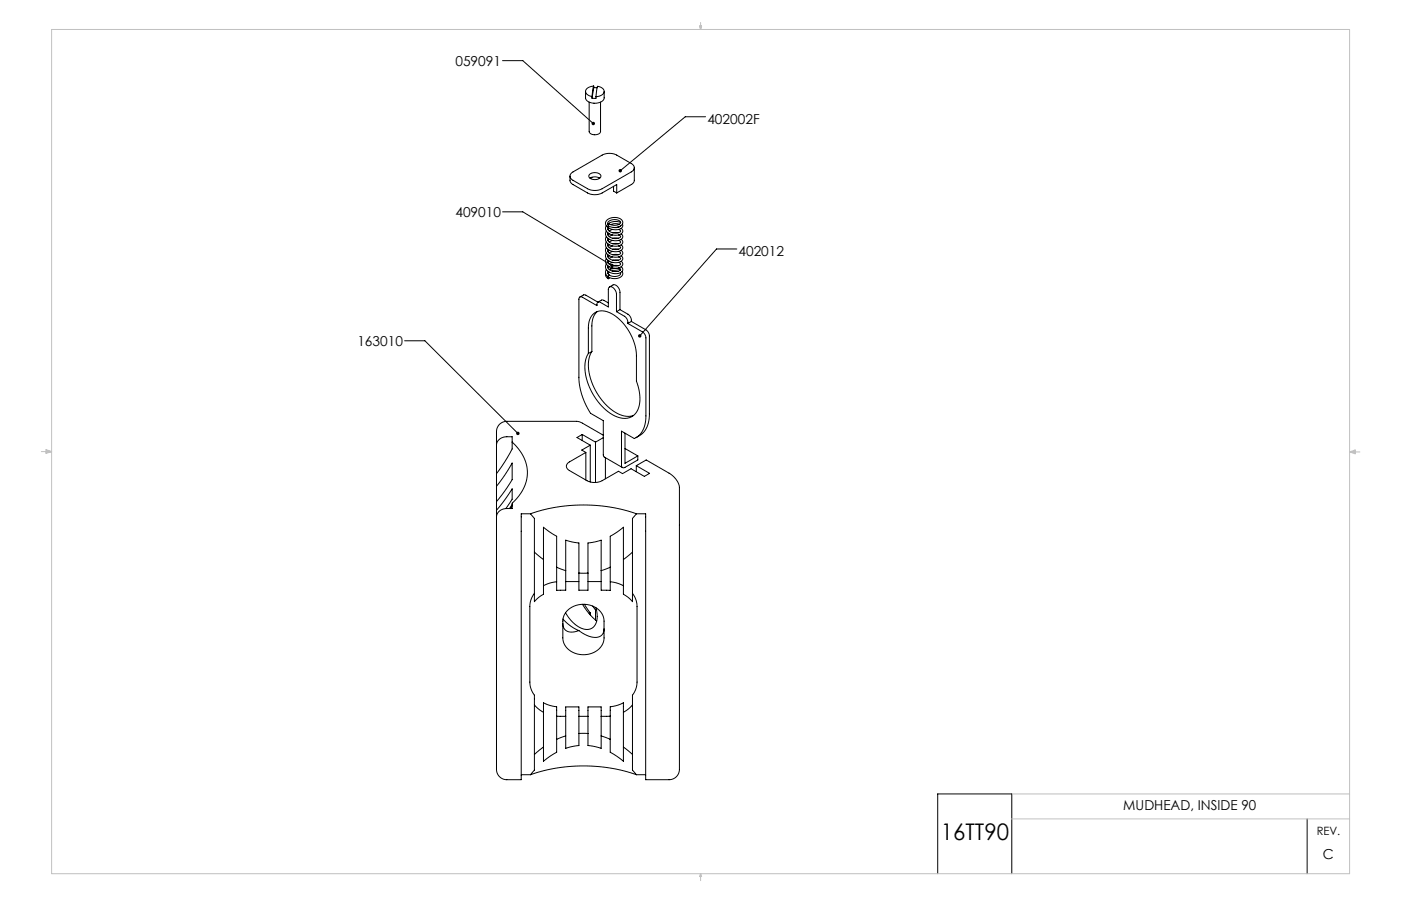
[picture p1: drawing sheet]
<svg xmlns="http://www.w3.org/2000/svg" width="432mm" height="279mm" viewBox="0 0 432 279" stroke-linecap="round" stroke-linejoin="round" font-family="sans-serif">
<defs><g id="words">
<text font-size="7.1" x="290" y="259.1">16TT90</text>
<g font-size="4.2">
<text x="140.4" y="20.3">059091</text>
<text x="218" y="38.2">402002F</text>
<text x="140.4" y="67">409010</text>
<text x="227.6" y="78.9">402012</text>
<text x="110.1" y="106.7">163010</text>
<text x="346.2" y="249.8">MUDHEAD, INSIDE 90</text>
<text x="407.7" y="264.9">C</text>
</g>
<text font-size="3.5" x="405.8" y="257.6">REV.</text>
</g></defs>
<g fill="none" stroke="#000" stroke-width=".31">
<path d="M154.9 18.7h6.2l21.7 19.4M180.5 28.2v2a3.2 3.2 0 0 0 4.4 1.4l.8-.5 .4-.5 .1-2.4M181.6 31.5v9.1a2.02 2.02 0 0 0 3.5 0v-9.1M182.5 29.8v.5M183 26.5l-.5 3.3M183 26.5a2.1 2.1 0 0 0-2.5 2l.7 .8 1.3 .5M183 27l1 .1M183 27l-.5 3.3M183 26.5v.5M183.7 29.8v.5h-1.2M184.2 26.6a1.62 1.62 0 0 1 1.7 2.3l-1 .7-1.2 .2zM217.5 36h-6.3l-20 16.7"/>
<path d="M175.7 54.3v1.5l.5 .8 4.9 2.9a5 5 0 0 0 4.5 0l4.5-2.6v2.6M176 53.5l9.6-5.7a5 5 0 0 1 4.5 0l4.5 2.6a1.37 1.37 0 0 1 .9 1.3 1.37 1.37 0 0 1-.9 1.3l-9 5.2a5 5 0 0 1-4.5 0l-4.5-2.6a1.32 1.32 0 0 1-.6-2.1zM181.7 53.8a2.28 2.28 0 0 1 3.5 .5 2.18 2.18 0 0 1-3.7 .1zM181.9 55a2.81 2.81 0 0 1 2.9 0M182 54.9h.1M182.1 54.8v.1M182.5 54.7l-.4 .2M189.1 57.5v1.4l1 .6M195.5 51.7v4l-.3 .7-5.1 3.1M154.9 65.3h6.2l27.5 16.6M186.9 69.6a2.02 2.02 0 0 0 1.9 2.9h1.8a1.14 1.14 0 0 0 1.2-.7 1.14 1.14 0 0 0-.4-1.4M186.9 76.4a2.21 2.21 0 0 0 2.4 2.9 1.83 1.83 0 0 0 2.6-1.6l-.5-.5"/>
<path d="M186.9 79.7a2.21 2.21 0 0 0 2.4 3 2.28 2.28 0 0 0 2.7-1.3l-.6-.8M186.9 73a2.02 2.02 0 0 0 1.9 2.8 2.39 2.39 0 0 0 3.2-1.2l-.6-.8M186.9 71.3a2.17 2.17 0 0 0 2.2 2.9 2.2 2.2 0 0 0 2.8-1.4l-.5-.7M186.9 74.7a2.22 2.22 0 0 0 2.4 2.9 2.02 2.02 0 0 0 2.7-1.3l-.6-.8M186.9 78a2.27 2.27 0 0 0 2.6 3 1.86 1.86 0 0 0 2.4-1.5l-.5-.6M187.3 70.1a1.99 1.99 0 0 0 2.6 1.8l.8-.1a.52 .52 0 0 0 .6-.6 .52 .52 0 0 0-.7-.4M187.4 75.2a1.9 1.9 0 0 0 2.4 1.8 1.15 1.15 0 0 0 1.5-.7l-.7-.5M187.4 76.9a2.09 2.09 0 0 0 2.8 1.7h.2a.57 .57 0 0 0 .7-.1 .57 .57 0 0 0-.1-.8l-.4-.2M187.4 73.5a1.43 1.43 0 0 0 1.5 1.7 1.95 1.95 0 0 0 2.4-.6l-.7-.4M187.4 71.8a1.71 1.71 0 0 0 2 1.8l1-.1a.58 .58 0 0 0 .7-.1 .58 .58 0 0 0 .1-.6l-.6-.3M187.4 78.6a2.01 2.01 0 0 0 2.5 1.8 .96 .96 0 0 0 1.4-.8l-.7-.4M187.5 69.3a1.21 1.21 0 0 1 1.4-1.5 1.74 1.74 0 0 1 2.4 .9 3.5 3.5 0 0 1-3.7 .4l-.1 .2a1.19 1.19 0 0 0 1.5 .8h.5a2.14 2.14 0 0 0 2.4-1.7 3.2 3.2 0 0 0-4.7-.6 1.4 1.4 0 0 0 .3 2.4"/>
<path d="M187.6 69.7l-.2 .5M187.9 75.5l-.6 .3M187.9 73.8l-.5 .3M187.9 70.4l-.5 .4M187.9 72.1l-.5 .3M187.9 77.2l-.5 .3M187.9 78.9l-.5 .3M188.8 75.8l-1 .5M188.8 72.5l-1 .5M188.8 79.2l-1 .5M188.8 77.5l-1 .5M188.8 70.8l-1 .5"/>
<path d="M188.8 74.2l-1 .5M190.4 70l.2 .1M190.6 71.8h-1.8M190.6 76.9h-1.8M190.6 78.5h-1.8M190.6 75.2h-1.8M190.6 73.5h-1.8M190.8 69.2a3.4 3.4 0 0 0-2.6 .1M191.3 69.7l-.9 .4h-1.4M191.3 68.6l-.9-.3a4.1 4.1 0 0 0-3.1 .8M191.8 69.1a1.52 1.52 0 0 1-2 1.8l-1.2-.2-1.2-.5M227.1 76.8h-6.3l-23.6 26.8"/>
<path d="M178.7 91.6l1.5-.7 4.1 2.3 1.4-.7 1.8 .9M182.8 96.9a5.1 5.1 0 0 1 6.7 .4 16.6 16.6 0 0 1 6.7 12.4v7.9a10.2 10.2 0 0 1-.5 10.1 5.4 5.4 0 0 1-7 .2 18 18 0 0 1-8.2-16.7l.8-2.2v-7.9a5.9 5.9 0 0 1 1.5-4.2zM184.1 96.1a5.6 5.6 0 0 0-1.7 4.4v7.9M186.7 84.3l.1 .9 .7 .8M186.9 81.4a1.95 1.95 0 0 0 1.8 2.9l.6 .1a1.86 1.86 0 0 0 2.6-1.6l-.5-.5M186.9 83.1a1.64 1.64 0 0 0 .5 2.3M187.3 81.9a1.75 1.75 0 0 0 2.2 1.8 1.38 1.38 0 0 0 1.8-.7l-.7-.4M187.4 83.6l-.1 .7 .5 .6M187.4 80.3a2.04 2.04 0 0 0 2.7 1.7 .76 .76 0 0 0 1.1-.8l-.6-.3M187.6 85.5a.27 .27 0 0 0-.2 .3 .27 .27 0 0 0 .3 .2 .27 .27 0 0 0 .2-.4M187.8 83.9l-.4 .4M187.8 83.2l.8-.3a3.7 3.7 0 0 1 2.6 .4"/>
<path d="M187.9 88.5l1-.6a2.12 2.12 0 0 1 2.2 2.2v5.4M187.9 80.6l-.5 .3M187.9 82.3l-.5 .3M188.7 83.6l1.8 .1M188.8 82.6l-1 .5M188.8 80.9l-1 .5M190 96.1v-5.3a2.03 2.03 0 0 0-2.2-2.2l-.3 .6v5.5l-2.7-1.5-.7 .1-.1 .9-4.6-2.6-.5-.1-.4 .4-.1 24.4a21.5 21.5 0 0 0 3.6 11.2l3.9 2.2 .1 11 5.9 3.5M190 96.1l2.4 1.4a2.41 2.41 0 0 1 1.1 2.3M190.6 80.2h-1.8M190.6 81.9h-1.8M191.1 95.5l2.4 1.4a2.41 2.41 0 0 1 1.1 2.2M191.1 95.5l-1.1 .6"/>
<path d="M191.2 84.1v.1a1.02 1.02 0 0 1-1.3 1h-1.1l-1.1-.4-.3 .6M191.7 83.7a1.7 1.7 0 0 1-2 2.2l-1.1-.1-1.1-.4M193.5 99.8l4.6 2.6 .6 .7 .4 .8v24.4a7 7 0 0 1-3.6 6.9l-4-2.2 .2 11 .3 .3 .5-.1 4.1-2.4v-1.2M194.6 99.1l4.6 2.7 .6 .7 .3 .8 .1 24.3a7.4 7.4 0 0 1-3.1 6.7l-1.1 .7M194.6 99.1l-1.1 .7M124.7 105.1h6.2l28.7 28.6M182.4 108.4a12.2 12.2 0 0 0 .8 11.4 14.8 14.8 0 0 0 9.7 8.6l2.4-.3M182.4 108.4l-1.1 .6M157.9 136.3a11.6 11.6 0 0 1 3.2 14.8l-1.2 1.9-2 2.2v1.6h-1.7a2.94 2.94 0 0 0-3.2 2.6M157.9 136.3v2.2l-2.3 3.9-2.6 3.7M157.9 136.3v-1.6h-1.7a2.94 2.94 0 0 0-3.2 2.6M179.4 134l-1.6 .9 4.1 2.4"/>
<path d="M179.4 134l4.1 2.4M179.4 134v1.9M180.6 139.5l-5.1 2.9a1.42 1.42 0 0 0-.9 1.4 1.42 1.42 0 0 0 .9 1.3l5.4 3.1a5.2 5.2 0 0 0 4.7 0l5-2.9 1.3 .8 2.6-1.6 4.1 2.4 1.6-.9-4.1-2.4M180.6 139.5v8.5M181.9 137.3l-2.6 1.5 1.3 .7M181.9 137.3v11.3M183.5 136.4v12.4M185.9 134.2l-6.6-3.8-1.2-.4-21.9-.1a3.2 3.2 0 0 0-3.2 3.2v13M185.9 135l-2.4 1.4M192.6 133.6v9.3l4-2.3M192.6 138.3l4 2.3M153 157.4v79.9a3.2 3.2 0 0 0 3.2 3.2h4.4v-82.1h2.9"/>
<path d="M153 154.7v2.7M153 150l2.6-3.5 2.3-3.7v5.1l-2.3 3.5-2.6 3.3M153 146.1v3.9M153 150v4.7M155.9 156.8l1.2-1.7a3.9 3.9 0 0 0 .8-3.2v-1.2l-2.3 3.4-2.6 3.3M157.9 155.6l-.9 1.2M157.9 155.9l-.5 .9M163.5 158.4a50.4 50.4 0 0 1 32.6 0M163.5 158.4l1.2 1.5v10.4M186.6 141.2v6.5M196.1 143.6l3.1-1.7 7 4a6.2 6.2 0 0 1 3.2 4.5v86.9a3.2 3.2 0 0 1-3.2 3.2h-7.2v-82.1h-2.9M196.1 143.6v1.9"/>
<path d="M196.1 158.4l-1.2 1.5v10.4M164.7 170.3l2.8 2.3M164.7 170.3v15.2l1.3-1.2 1.5-1v-10.7M167.5 172.6v-10l4.1 2.8v9.5M171.6 174.9l2.8 1.1M171.6 179.4l-2.3 .5-1.8 .7M171.6 174.9v7.2l2.8-.1v-6M174.4 176v-9.4l4 .8v9.3M174.4 179.4h4M178.4 176.7h2.8M178.4 176.7v5.3h2.8v-5.3M181.2 179.4h4.1"/>
<path d="M185.3 176v-9.4l-4.1 .8v9.3M188.1 174.9l-2.8 1.1M188.1 179.4l2.3 .5 1.7 .7M188.1 174.9v7.2l-2.8-.1v-6M192.1 172.6v-10l-4 2.8v9.5M194.9 170.3l-2.8 2.3M194.9 170.3v15.2l-1.2-1.2-1.6-1v-10.7M164.7 183l-1.1 2.1-.3 1.9v23.7l.4 1.9 1 1.8v18.3M173.5 192.3a2.77 2.77 0 0 0 4.1 2.4l.8-.2M173.5 190.9a13.6 13.6 0 0 0 4.9 3.6M174.8 188.3a7 7 0 0 1 11.2 1.9l.2 1.1v5.4a6.3 6.3 0 0 1-8.5 4.9 5.4 5.4 0 0 1-4.2-4.9v-6l.5-1.2zM179.5 186.4a19.2 19.2 0 0 0 4.4 5.1"/>
<path d="M180.1 186.4l1.8 2.6M181.9 189v.6M181.9 189l-.3 .2M182.7 186.9l.8 1.2M183.5 188.1v3.1M183.7 187.4a5.3 5.3 0 0 1-1.4 6.4 5.7 5.7 0 0 1-6.3-2.4l-1.7-2.4M183.8 187.9l-.3 .2M186.2 193.9a2.74 2.74 0 0 1-4.1 2.5l-1.8-.7-1.9-1.2M194.9 183l1 1.8 .4 2.2v23.7l-.4 1.9-1 1.8v18.3M164.7 217.4l1.3 1.2 1.5 1.1M194.9 217.4l-1.2 1.2-1.6 1.1M160.6 238.9h2.9"/>
<path d="M163.5 238.9a50.4 50.4 0 0 1 32.6 0M164.7 232.7v4.8l-1.2 1.4M167.5 230.4l-2.8 2.3M171.6 228v4l-4.1 2.8v-4.4M171.6 228v-10l-2-.4-2.1-.9v13.7M171.6 220.9h2.8M174.4 226.9l-2.8 1.1M178.4 226.2v3.7l-4 .9v-3.9M178.4 226.2h2.8M178.4 226.2v-8.2h-4v8.9M178.4 220.9h2.8M181.2 226.2v3.7l4.1 .9v-3.9"/>
<path d="M181.2 226.2v-8.2h4.1v8.9M185.3 226.9l2.8 1.1M188.1 228v4l4 2.8v-4.4M188.1 228v-10l1.9-.4 2.1-.9v13.7M188.1 220.9h-2.8M192.1 230.4l2.8 2.3M194.9 232.7v4.8l1.2 1.4M196.1 238.9h2.9M402.9 252.5v16.9M289 269.4v-24.6h22.8v24.6"/>
</g>
<g fill="none" stroke="#c0c0c0" stroke-width=".31">
<path d="M15.9 9.1h400.1v260.3h-400.1zM215.6 8h.6l-.3 1.1zM215.7 8l.2 1.1M215.9 6.9v2.2M216 8l-.1 1.1M12.7 139.3h3.2M14.2 139l1.7 .3M14.2 138.7l1.7 .6-1.7 .5zM15.9 139.3l-1.7 .2M416 139.4h3.1M416 139.4l1.7-.6v1.1zM416 139.4l1.7 .2"/>
<path d="M417.7 139.1l-1.7 .3M311.7 252.5h104.3M311.8 244.8h104.2M215.9 269.4v2.2M215.9 269.4l.3 .9h-.6z"/>
</g>
<path d="M159.2 133.3a.53 .53 0 0 0 0 .7 .53 .53 0 0 0 .8 0l-.4-.3 .4 .3a.53 .53 0 0 0 0-.7 .53 .53 0 0 0-.8 0zM196.8 103.2l-.2 .4 .2 .4 .4-.4-.4 .4a.53 .53 0 0 0 .8-.1 .53 .53 0 0 0-.1-.7 .53 .53 0 0 0-.7 0zM190.8 52.2l-.2 .4 .2 .4 .4-.3-.4 .3a.53 .53 0 0 0 .7 .1 .53 .53 0 0 0 .1-.8 .53 .53 0 0 0-.8-.1zM182.5 37.7a.53 .53 0 0 0 0 .8 .53 .53 0 0 0 .7-.1l-.4-.3 .4 .3a.53 .53 0 0 0 0-.7 .53 .53 0 0 0-.7 0zM188.2 81.5a.53 .53 0 0 0 .1 .8 .53 .53 0 0 0 .8-.2l-.5-.2 .5 .2-.1-.6-.4-.2z" fill="#000"/>
<use href="#words"/>
</svg>
